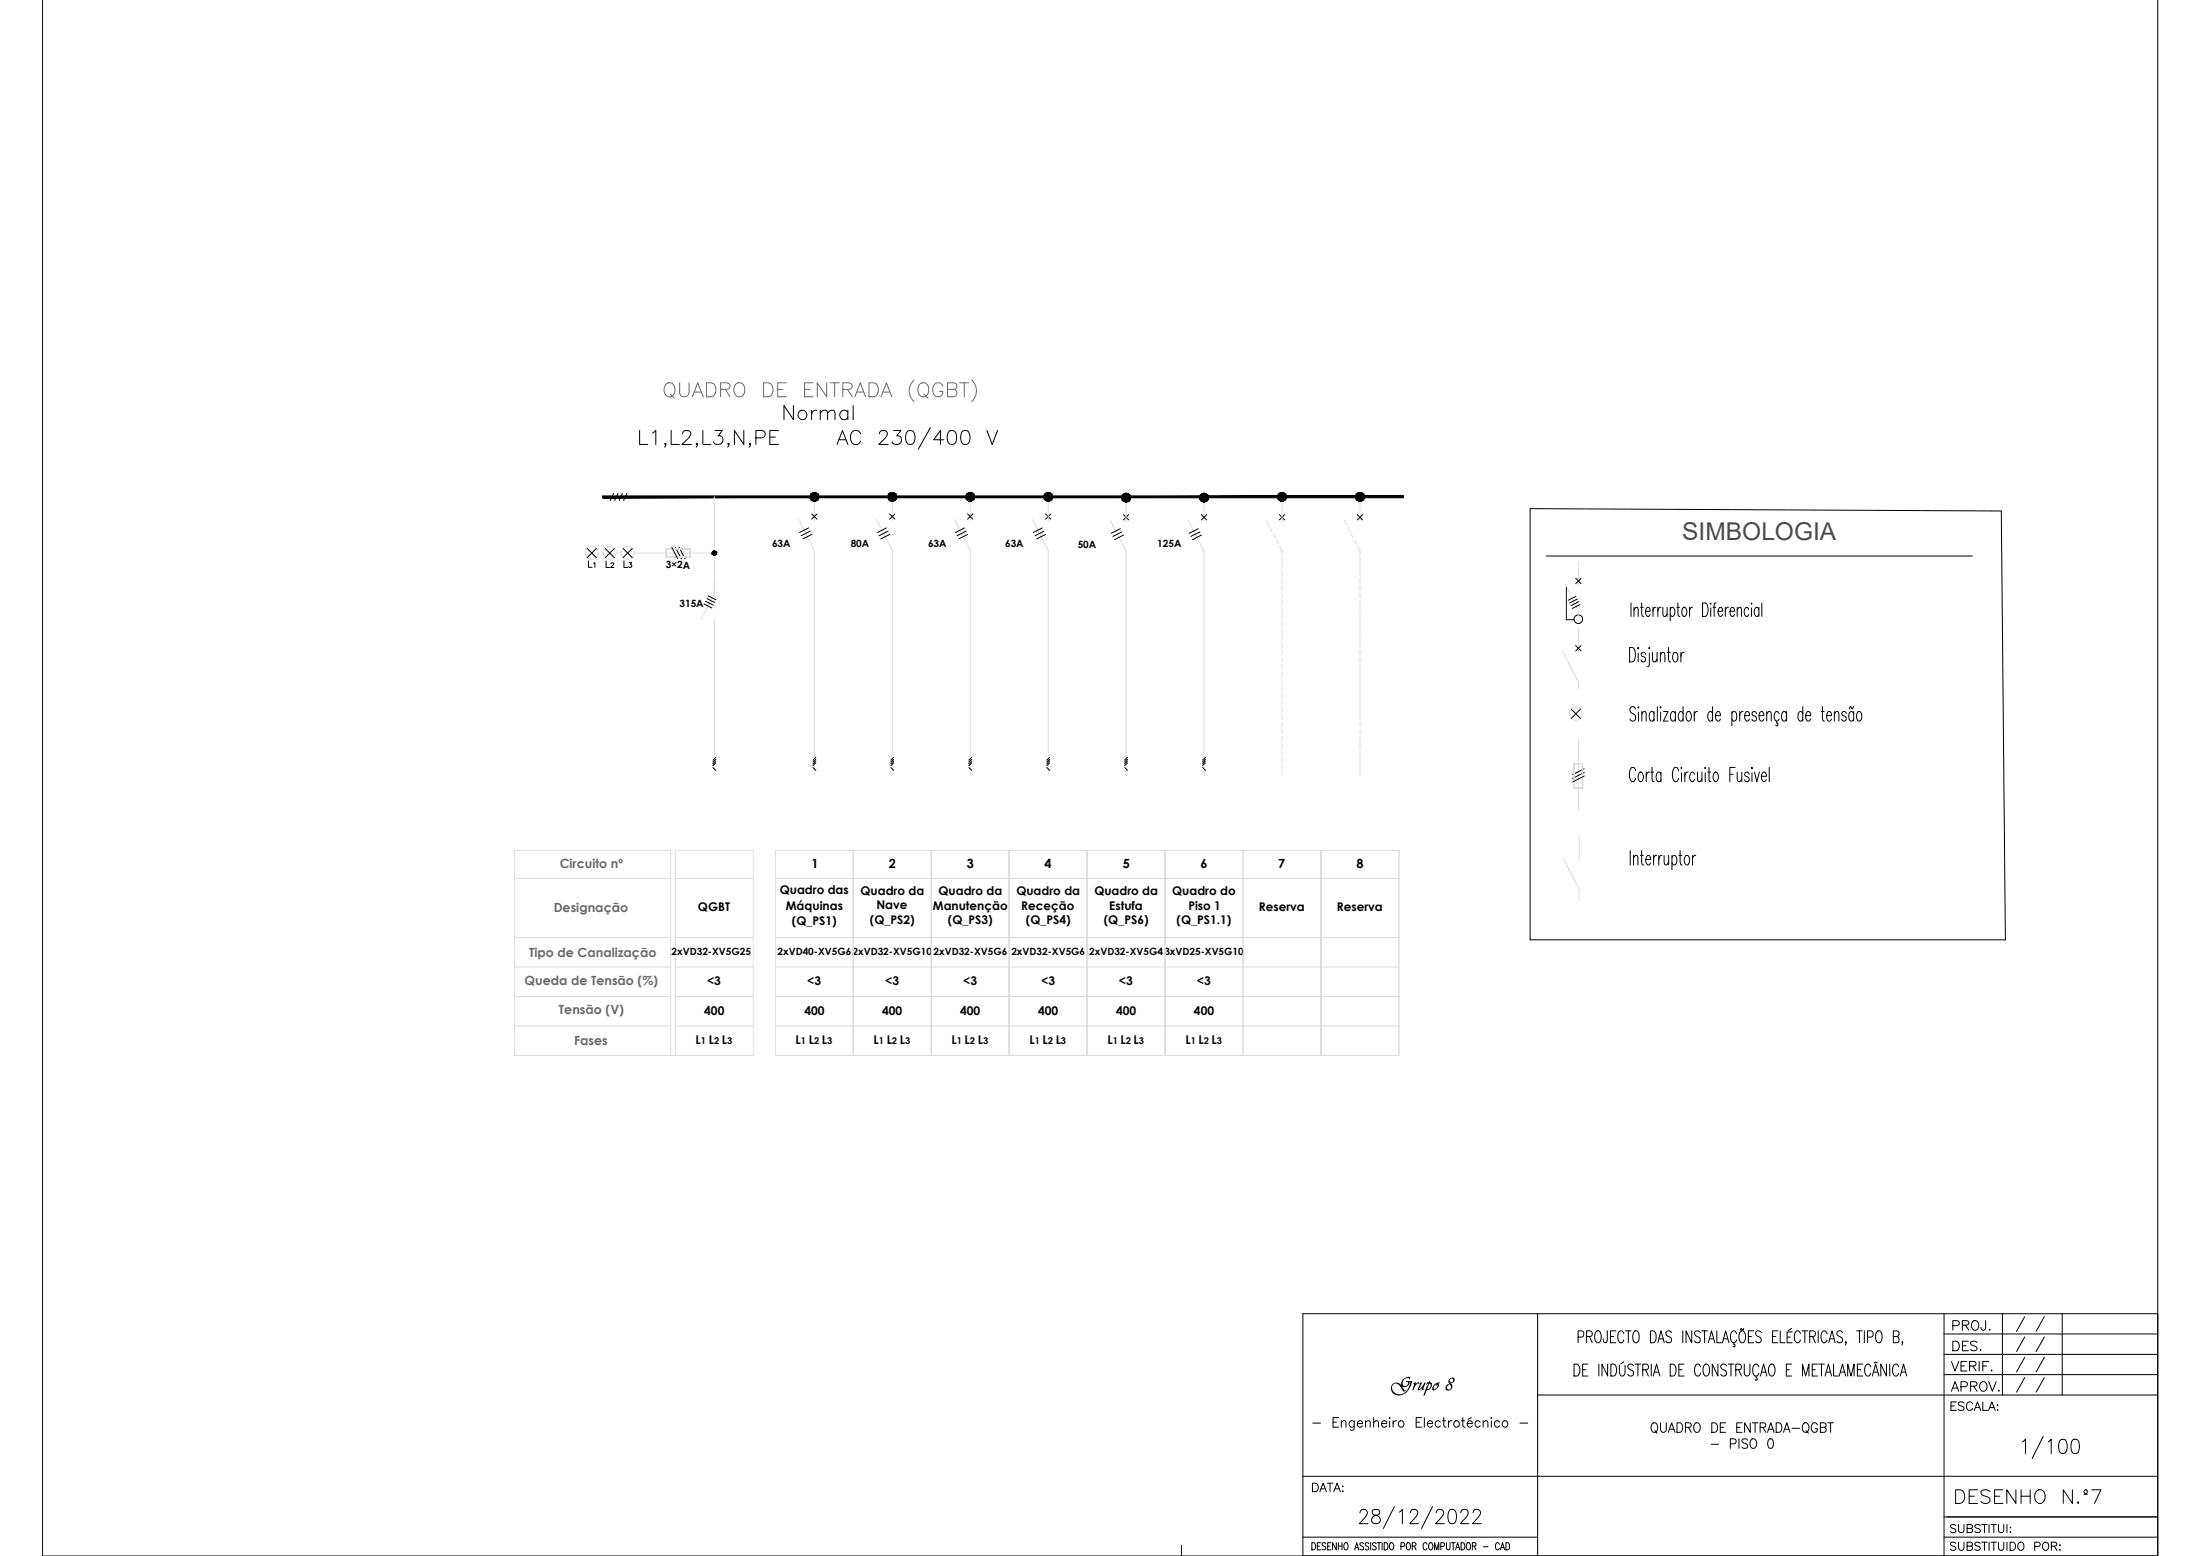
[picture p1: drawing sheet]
<svg xmlns="http://www.w3.org/2000/svg" width="297mm" height="210mm" viewBox="0 0 297 210" stroke-linecap="round" stroke-linejoin="round" font-family="sans-serif">
<defs><g id="words">
<g font-size="4.9">
<text x="271.3" y="183.4">/ /</text>
<text x="271.3" y="186.3">/ /</text>
<text x="262.8" y="203.9">DESENHO N.º7</text>
</g>
<text font-size="3.3" fill="#4c4c4c" x="226.9" y="72.8">SIMBOLOGIA</text>
<text font-size="2.6" x="187.5" y="187.6">Grupo 8</text>
<g font-size="1.7" fill="#696969">
<text x="75.5" y="117.1">Circuito nº</text>
<text x="74.7" y="123.1">Designação</text>
<text x="71.4" y="129.1">Tipo de Canalização</text>
<text x="70.7" y="132.8">Queda de Tensão (%)</text>
<text x="75.4" y="136.8">Tensão (V)</text>
<text x="77.5" y="141">Fases</text>
</g>
<g font-size="1.7">
<text x="109.5" y="117">1</text>
<text x="119.9" y="117.1">2</text>
<text x="130.4" y="117">3</text>
<text x="140.9" y="117.1">4</text>
<text x="151.5" y="117">5</text>
<text x="162" y="117">6</text>
<text x="172.4" y="117">7</text>
<text x="183" y="117">8</text>
</g>
<g font-size="1.6">
<text x="94.2" y="122.9">QGBT</text>
<text x="105.2" y="120.7">Quadro das</text>
<text x="106" y="122.8">Máquinas</text>
<text x="106.8" y="124.7">(Q_PS1)</text>
<text x="116.1" y="120.7">Quadro da</text>
<text x="117.3" y="124.6">(Q_PS2)</text>
<text x="118.2" y="122.6">Nave</text>
<text x="125.8" y="122.7">Manutenção</text>
<text x="126.6" y="120.7">Quadro da</text>
<text x="127.9" y="124.7">(Q_PS3)</text>
<text x="137.1" y="120.7">Quadro da</text>
<text x="137.8" y="122.7">Receção</text>
<text x="138.4" y="124.7">(Q_PS4)</text>
<text x="147.6" y="120.7">Quadro da</text>
<text x="148.9" y="124.7">(Q_PS6)</text>
<text x="149.6" y="122.7">Estufa</text>
<text x="158.1" y="120.7">Quadro do</text>
<text x="158.7" y="124.7">(Q_PS1.1)</text>
<text x="160.3" y="122.7">Piso 1</text>
<text x="169.8" y="122.8">Reserva</text>
<text x="180.3" y="122.8">Reserva</text>
<text x="95" y="136.9">400</text>
<text x="95.4" y="132.9">&lt;3</text>
<text x="108.5" y="136.9">400</text>
<text x="108.9" y="132.9">&lt;3</text>
<text x="119" y="136.9">400</text>
<text x="119.4" y="132.9">&lt;3</text>
<text x="129.5" y="136.9">400</text>
<text x="129.9" y="132.9">&lt;3</text>
<text x="140" y="136.9">400</text>
<text x="140.4" y="132.9">&lt;3</text>
<text x="150.5" y="136.9">400</text>
<text x="150.9" y="132.9">&lt;3</text>
<text x="161.1" y="136.9">400</text>
<text x="161.5" y="132.9">&lt;3</text>
<text x="93.8" y="140.9">L L L</text>
<text x="107.3" y="140.9">L L L</text>
<text x="117.8" y="140.9">L L L</text>
<text x="128.4" y="140.9">L L L</text>
<text x="138.9" y="140.9">L L L</text>
<text x="149.4" y="140.9">L L L</text>
<text x="159.9" y="140.9">L L L</text>
</g>
<g font-size="1.3">
<text x="89.8" y="76.7">3×2A</text>
<text x="104.1" y="73.8">63A</text>
<text x="114.8" y="73.8">80A</text>
<text x="125.2" y="73.8">63A</text>
<text x="135.6" y="73.8">63A</text>
<text x="145.4" y="73.9">50A</text>
<text x="156.1" y="73.7">125A</text>
<text x="91.7" y="81.8">315A</text>
<text x="90.6" y="128.9">2xVD32-XV5G25</text>
<text x="104.9" y="128.9">2xVD40-XV5G62xVD32-XV5G10</text>
<text x="125.9" y="128.9">2xVD32-XV5G6</text>
<text x="136.4" y="128.9">2xVD32-XV5G6</text>
<text x="146.9" y="128.9">2xVD32-XV5G43xVD25-XV5G10</text>
<text x="94.5" y="140.9">1</text>
<text x="96.3" y="140.9">2</text>
<text x="98.1" y="140.9">3</text>
<text x="108" y="140.9">1</text>
<text x="109.8" y="140.9">2</text>
<text x="111.6" y="140.9">3</text>
<text x="118.6" y="140.9">1</text>
<text x="120.3" y="140.9">2</text>
<text x="122.1" y="140.9">3</text>
<text x="129.1" y="140.9">1</text>
<text x="130.8" y="140.9">2</text>
<text x="132.6" y="140.9">3</text>
<text x="139.6" y="140.9">1</text>
<text x="141.4" y="140.9">2</text>
<text x="143.1" y="140.9">3</text>
<text x="150.1" y="140.9">1</text>
<text x="151.9" y="140.9">2</text>
<text x="153.6" y="140.9">3</text>
<text x="160.6" y="140.9">1</text>
<text x="162.4" y="140.9">2</text>
<text x="164.2" y="140.9">3</text>
</g>
</g></defs>
<!-- layer: Desenho base -->
<g fill="none" stroke="#000" stroke-width=".13">
<path d="M5.7 -.1v210h285.4v-210M86.3 58.1v1.9h1.1M88 58.4l.5-.3v1.9M89.8 59.9l-.1 .1-.1-.1 .1-.1a.35 .35 0 0 1-.1 .5M90.5 58.1v1.9h1.1M92.1 58.5a.43 .43 0 0 1 .3-.4h.4a.45 .45 0 0 1 .3 .7l-1.1 1.2h1.3M94.1 59.9l-.1 .1-.1-.1 .1-.1a.35 .35 0 0 1-.1 .5M94.8 58.1v1.9h1.1M96.4 58.1h1l-.5 .7a.61 .61 0 0 1 .6 .7 .61 .61 0 0 1-.8 .5l-.4-.2v-.2M98.3 59.9l-.1 .1v-.1v-.1a.35 .35 0 0 1 0 .5M100.3 58.1v1.9l-1.2-1.9v1.9M101.2 59.9l-.1 .1v-.1v-.1a.35 .35 0 0 1 0 .5"/>
<path d="M102 59.1h.8l.2-.1a.5 .5 0 0 0 .2-.6 .5 .5 0 0 0-.4-.3h-.8v1.9M103.9 59h.7M105 58.1h-1.1v1.9h1.1M107 54.7v1.9l-1.2-1.9v1.9M109.5 55.3v1.3M110.2 55.3a.6 .6 0 0 0-.7 .6M110.6 55.7l.5-.4 .5 .1v1.2M110.6 55.3v1.3M111.6 55.7l.5-.4 .5 .1v1.2M112.9 60l.8-1.9 .7 1.9M113.2 59.3h.9M114.4 55.6a.61 .61 0 0 0-.9-.1 .61 .61 0 0 0 0 .9 .61 .61 0 0 0 .9-.1"/>
<path d="M114.4 55.3v1.3M115.1 54.7v1.9M116.1 58.5a.7 .7 0 0 0-.8-.4 .7 .7 0 0 0-.6 .7 .82 .82 0 0 0 .2 .9 .82 .82 0 0 0 .9 .2l.3-.4M118.6 58.5a.43 .43 0 0 1 .4-.4h.3a.45 .45 0 0 1 .3 .7l-1.1 1.2h1.3M120.5 58.1h1l-.5 .7a.6 .6 0 0 1 .6 .7 .6 .6 0 0 1-.8 .5l-.3-.1-.2-.3M122.4 58.2a.61 .61 0 0 1 .9 .2 1.48 1.48 0 0 1-.1 1.5 .63 .63 0 0 1-1-.3 1.57 1.57 0 0 1 .2-1.4zM125.5 57.7l-1.6 2.9M127.3 59.3h-1.4l1-1.2v1.9M128 58.2a.63 .63 0 0 1 1 .2 1.57 1.57 0 0 1-.2 1.5 .63 .63 0 0 1-.9-.3 1.57 1.57 0 0 1 .1-1.4zM129.8 58.2a.63 .63 0 0 1 1 .2 1.48 1.48 0 0 1-.2 1.5 .63 .63 0 0 1-.9-.3 1.64 1.64 0 0 1 .1-1.4zM133.1 58.1l.7 1.9 .8-1.9M206.4 68.6l63.6 .3"/>
<path d="M208.6 75h57.5M220 81.3v1.9M220.4 82.3l.3-.4 .2 .1 .1 1.2M220.4 81.9v1.3M221.3 81.9h.4M221.5 81.3v1.5v.3l.2 .1M222 82.5h.6v-.2a.33 .33 0 0 0-.4-.4 .86 .86 0 0 0 0 1.3h.2l.2-.3M223 81.9v1.3M223.4 81.9l-.3 .1-.1 .5M223.6 81.9v1.3M224.1 81.9l-.3 .1-.2 .5M224.3 81.9l.1 1.2 .2 .1 .3-.4"/>
<path d="M224.9 81.9v1.3M225.3 82.2l.2-.3 .3 .1a.84 .84 0 0 1-.1 1.2h-.2l-.2-.3M225.3 81.9v1.8M226.2 81.9h.4M226.3 81.3v1.5l.1 .3 .2 .1M227 82l.1-.1 .3 .1a.84 .84 0 0 1-.1 1.2h-.2a.91 .91 0 0 1-.1-1.2zM227.9 81.9v1.3M228.3 81.9l-.2 .1-.2 .5M229.7 81.3h.3a1.25 1.25 0 0 1 .3 1.6l-.3 .3h-.3zM230.8 81.3v.2zM230.8 82v1.2M231.1 81.9h.3"/>
<path d="M231.5 81.3l-.2 .1-.1 .3v1.5M231.8 82.5h.6v-.2a.33 .33 0 0 0-.4-.4 .86 .86 0 0 0 0 1.3h.2l.2-.3M232.7 81.9v1.3M233.2 81.9l-.3 .1-.2 .5M233.4 82.5h.6v-.2a.33 .33 0 0 0-.4-.4 .86 .86 0 0 0 0 1.3h.2l.2-.3M234.3 82.3l.3-.4 .3 .1v1.2M234.3 81.9v1.3M235.9 82.2l-.2-.3-.3 .1a.84 .84 0 0 0 .1 1.2h.2l.2-.3M236.3 81.3v.2zM236.3 82v1.2M237.3 82.2l-.2-.3-.3 .1a.84 .84 0 0 0 .1 1.2h.2l.2-.3M237.3 81.9v1.3"/>
<path d="M237.7 81.3v1.9M96.2 103.5l.3 .4M96.5 102.4l-.3 .4M96.5 102.7l-.3 .3M96.5 102.9l-.3 .4M96.5 102.2l-.3 .3M109.7 103.5l.4 .4M110.1 102.4l-.4 .4M110.1 102.7l-.4 .3M110.1 102.9l-.4 .4M110.1 102.2l-.4 .3M120.2 103.5l.4 .4"/>
<path d="M120.6 102.4l-.4 .4M120.6 102.7l-.4 .3M120.6 102.9l-.4 .4M120.6 102.2l-.4 .3M130.7 103.5l.4 .4M131.1 102.4l-.4 .4M131.1 102.7l-.4 .3M131.1 102.9l-.4 .4M131.1 102.2l-.4 .3M141.2 103.5l.4 .4M141.6 102.4l-.4 .4M141.6 102.7l-.4 .3"/>
<path d="M141.6 102.9l-.4 .4M141.6 102.2l-.4 .3M151.7 103.5l.4 .4M152.1 102.4l-.4 .4M152.1 102.7l-.4 .3M152.1 102.9l-.4 .4M152.1 102.2l-.4 .3M162.2 103.5l.4 .4M162.6 102.4l-.4 .4M162.6 102.7l-.4 .3M162.6 102.9l-.4 .4M162.6 102.2l-.4 .3"/>
<path d="M207.4 177.2v32.7M215.3 179.6l.1-.1a.7 .7 0 0 1 .6 1l-.1 .3a.37 .37 0 0 1-.2 .3 .37 .37 0 0 1-.4 0 1.26 1.26 0 0 1 0-1.5zM216.8 179.5v1.3l-.1 .3h-.2a.42 .42 0 0 1-.2-.5M218 179.5h-.8v1.6h.8M219 179.9a.38 .38 0 0 0-.3-.4 .38 .38 0 0 0-.4 .4l-.1 .2a.7 .7 0 0 0 .6 1l.2-.3M219.3 179.5h.7M219.7 179.5v1.6M220.5 179.6l.1-.1a.7 .7 0 0 1 .5 1v.3a.39 .39 0 0 1-.6 .3l-.3-.6v-.4zM222.6 179.5h.4a1.01 1.01 0 0 1 0 1.6h-.4zM225.5 179.8a.39 .39 0 0 0-.6-.2 .39 .39 0 0 0 0 .6l.4 .2a.41 .41 0 0 1 .1 .6 .41 .41 0 0 1-.7-.1M227 179.5v1.6M228.2 179.5v1.6l-.8-1.6v1.6"/>
<path d="M229.3 179.8a.39 .39 0 0 0-.6-.2 .39 .39 0 0 0 .1 .6l.3 .2a.41 .41 0 0 1 .2 .6 .41 .41 0 0 1-.7-.1M229.6 179.5h.7M229.9 179.5v1.6M231.6 179.5v1.6h.6M234.3 179.9a.38 .38 0 0 0-.4-.4 .38 .38 0 0 0-.4 .4v.9a.38 .38 0 0 0 .4 .4 .38 .38 0 0 0 .4-.4M234.8 179.3h.1M234.8 179.6l.1-.1a.72 .72 0 0 1 .6 1l-.1 .3a.38 .38 0 0 1-.4 .4 .38 .38 0 0 1-.4-.4v-.7zM234.8 179.3l-.1 .1M235 179.3v.1M235.2 179.2v.2h-.2M236.5 179.5h-.7v1.6h.7M237.6 179.8a.39 .39 0 0 0-.6-.2 .39 .39 0 0 0 0 .6l.4 .2a.41 .41 0 0 1 .1 .6 .41 .41 0 0 1-.7-.1"/>
<path d="M239.8 179.5h-.7v1.6h.7M240.1 179.5v1.6h.7M241.7 179.2l-.5 .3M241.8 179.7h-.7v1.4h.7M242.9 179.9a.38 .38 0 0 0-.4-.4 .38 .38 0 0 0-.4 .4v.9a.38 .38 0 0 0 .4 .4 .38 .38 0 0 0 .4-.4M243.1 179.5h.7M243.5 179.5v1.6M245.3 179.5v1.6M246.5 179.9a.38 .38 0 0 0-.4-.4 .38 .38 0 0 0-.4 .4v.9a.38 .38 0 0 0 .4 .4 .38 .38 0 0 0 .4-.4M248.5 179.8a.39 .39 0 0 0-.6-.2 .39 .39 0 0 0 .1 .6l.3 .2a.41 .41 0 0 1 .2 .6 .41 .41 0 0 1-.7-.1M250.5 179.5h.7M250.8 179.5v1.6"/>
<path d="M251.5 179.5v1.6M253.2 179.6l.1-.1a.7 .7 0 0 1 .6 1l-.1 .3a.39 .39 0 0 1-.6 .3 1.26 1.26 0 0 1 0-1.5zM262.2 180h28.9M262.2 177.2v32.7M263.4 178.8h.6a.34 .34 0 0 0 .3-.3 .34 .34 0 0 0-.3-.3h-.6v1.2M264.7 178.8l.8-.1a.28 .28 0 0 0 0-.5h-.8v1.2M265.1 178.8l.5 .6M266.1 178.3l.1-.1a.59 .59 0 0 1 .7 .2 .59 .59 0 0 1 0 .7 .47 .47 0 0 1-.6 .3 .47 .47 0 0 1-.4-.4zM267.9 178.2v.9a.31 .31 0 0 1-.5 .3l-.2-.4M268.3 179.4h.2zM270.1 177.2v11M273.1 177.6l-1.1 2"/>
<path d="M275.8 177.6l-1.1 2M278.2 177.2v11M291.1 177.2h-115.3v32.7M175.8 199.2h115.3M177.1 192h1M179.8 191.8h.5M180.6 191.2h-.8v1.3h.8M180.9 191.9l.3-.2h.3l.1 .8M180.9 191.7v.8M182.7 191.7v1a.32 .32 0 0 1-.2 .2 .32 .32 0 0 1-.4 0M182.7 191.8a.39 .39 0 0 0-.6 0 .39 .39 0 0 0 0 .6 .39 .39 0 0 0 .6-.1M183.1 192h.7a.37 .37 0 0 0-.4-.4 .37 .37 0 0 0-.3 .5 .37 .37 0 0 0 .3 .4 .37 .37 0 0 0 .4-.2"/>
<path d="M184.2 191.9l.3-.2h.3v.8M184.2 191.7v.8M185.3 191.9l.3-.2h.3l.1 .8M185.3 191.2v1.3M186.4 192h.7a.35 .35 0 0 0-.4-.4 .35 .35 0 0 0-.3 .4v.1a.37 .37 0 0 0 .2 .4 .37 .37 0 0 0 .5-.2M187.5 191.2v.2zM187.5 191.7v.8M187.9 191.7v.8M188.4 191.7a.42 .42 0 0 0-.5 .3M191 191.8h.5M191.8 191.2h-.8v1.3h.8M192.1 191.2v1.3"/>
<path d="M192.5 192h.7a.35 .35 0 0 0-.3-.4 .35 .35 0 0 0-.4 .4v.1a.37 .37 0 0 0 .3 .4 .37 .37 0 0 0 .4-.2M194.3 191.8a.39 .39 0 0 0-.6 0 .39 .39 0 0 0 0 .6 .39 .39 0 0 0 .6-.1M194.6 191.7h.4M194.8 191.2v1.1v.2h.3M195.4 191.7v.8M195.9 191.7a.42 .42 0 0 0-.5 .3M197.2 191.7h.4M197.3 191.2v1.1l.1 .2h.2M197.9 192h.7a.35 .35 0 0 0-.3-.4 .35 .35 0 0 0-.4 .4v.1a.37 .37 0 0 0 .3 .4 .37 .37 0 0 0 .4-.2M198.5 191.2l-.5 .3M199.7 191.8a.39 .39 0 0 0-.6 0 .39 .39 0 0 0 0 .6 .39 .39 0 0 0 .6-.1M200.1 191.9l.3-.2h.2l.1 .8"/>
<path d="M200.1 191.7v.8M201.2 191.2v.2zM201.2 191.7v.8M202.3 191.8a.39 .39 0 0 0-.6 0 .39 .39 0 0 0 0 .6 .39 .39 0 0 0 .6-.1M205 192h1.1M207.4 188.2h83.7M212.3 184h.4a1.01 1.01 0 0 1 0 1.6h-.4zM212.9 180.4h.5l.2-.2v-.4l-.1-.2-.6-.1v1.6M213.5 184.8h.4M214 180.3h.5a.4 .4 0 0 0 .3-.4 .4 .4 0 0 0-.3-.4h-.5v1.6M214.2 184h-.7v1.6h.7M214.4 180.3l.4 .8"/>
<path d="M215.7 184v1.6M216.9 184v1.6l-.8-1.6v1.6M217.2 180.3h.5M217.3 184h.4a1.01 1.01 0 0 1 0 1.6h-.4zM218.4 184.2v1a.39 .39 0 0 0 .5 .4h.1l.2-.4v-1M219 183.7l-.4 .3M220.4 184.2a.39 .39 0 0 0-.7-.1 .39 .39 0 0 0 .1 .6l.3 .2a.41 .41 0 0 1 .2 .6 .41 .41 0 0 1-.7-.1M220.6 184h.7M220.9 184v1.6M221.6 184.8h.5a.41 .41 0 0 0 .3-.4 .41 .41 0 0 0-.3-.4h-.5v1.6M222 184.8l.4 .8M222.7 184v1.6"/>
<path d="M222.9 192a.46 .46 0 0 1 .7 .4v.3a.45 .45 0 0 1-.4 .5 .45 .45 0 0 1-.5-.5v-.3zM223 185.6l.5-1.6 .4 1.6M223.2 185.1h.5M223.2 193l.3 .4M223.6 181.1l.5-1.6 .4 1.6M223.8 180.6h.5M224 191.9v1a.39 .39 0 0 0 .4 .3 .39 .39 0 0 0 .4-.3v-1M225.1 193.2l.4-1.3 .4 1.3M225.2 192.8h.6M225.3 184h.4a1.01 1.01 0 0 1 0 1.6h-.4zM226.2 191.9a.69 .69 0 0 1 .8 .4 .69 .69 0 0 1-.2 .9h-.6zM226.5 184.8h.4"/>
<path d="M227.2 184h-.7v1.6h.7M227.4 192.5h.6l.1-.2-.1-.3-.6-.1v1.3M227.8 192.5l.3 .7M228.7 192l.1-.1a.68 .68 0 0 1 .6 .5 .68 .68 0 0 1-.3 .8h-.1a.68 .68 0 0 1-.6-.5 .68 .68 0 0 1 .3-.7zM229.4 184.4a.39 .39 0 0 0-.6-.3 1.18 1.18 0 0 0 .1 1.5 .41 .41 0 0 0 .5-.4M229.9 184.1l.2-.1a.7 .7 0 0 1 .5 1v.2a.38 .38 0 0 1-.4 .4 .38 .38 0 0 1-.4-.4l-.1-.6zM230.4 181.1l.5-1.6 .4 1.6M230.6 180.6h.5M230.8 194.8h1M230.9 191.9a.69 .69 0 0 1 .8 .4 .69 .69 0 0 1-.2 .9h-.6zM231.7 184v1.6l-.7-1.6v1.6M232.1 192.5h.4"/>
<path d="M232.4 181.1l.4-1.6 .4 1.6M232.5 180.6h.6M232.8 191.9h-.7v1.3h.7M232.9 184.2a.41 .41 0 0 0-.4-.2 .41 .41 0 0 0-.4 .4 .85 .85 0 0 0 .7 .5 .4 .4 0 0 1-.2 .7h-.4l-.1-.2M233.1 184h.8M233.4 194.8h.5a.34 .34 0 0 0 .3-.4 .34 .34 0 0 0-.3-.3h-.5v1.3M233.5 184v1.6M233.9 181.1v.3l.1 .1v.1v.1l-.2-.1M234.2 184.8h.4a.4 .4 0 0 0 .3-.4 .4 .4 0 0 0-.3-.4h-.4v1.6M234.3 192.5h.4M234.5 184.8l.4 .8M234.6 194.1v1.3"/>
<path d="M235 191.9h-.7v1.3h.7M235.3 184v1.2a.39 .39 0 0 0 .2 .4 .39 .39 0 0 0 .4 0l.2-.4v-1.2M235.7 194.3a.38 .38 0 0 0-.4-.2 .38 .38 0 0 0-.3 .4l.6 .3a.32 .32 0 0 1 0 .5 .48 .48 0 0 1-.6-.1M235.8 180.3h.5M236.1 191.9v1.3l-.8-1.3v1.3M236.3 194.2a.58 .58 0 0 1 .6 .2 .58 .58 0 0 1 0 .7 .4 .4 0 0 1-.6 .2l-.2-.4a.74 .74 0 0 1 .2-.7zM236.4 191.9h.8M236.8 191.9v1.3M236.9 185.6v.3h.1v.2v.1l-.2-.1M237.3 184.4a.39 .39 0 0 0-.6-.3 1.18 1.18 0 0 0 .1 1.5 .41 .41 0 0 0 .5-.4M237.4 192.5h.5l.3-.1v-.3l-.3-.2h-.5v1.3M237.5 185.6l.4-1.6 .4 1.6"/>
<path d="M237.6 185.1h.6M237.8 192.5l.4 .7M238.4 193.2l.5-1.3 .4 1.3M238.6 192.8h.5M238.6 194.2l.3-.1a.78 .78 0 0 1 0 1.3h-.1a.87 .87 0 0 1-.2-1.2zM238.8 184.1l.1-.1a.72 .72 0 0 1 .5 1v.2a.38 .38 0 0 1-.6 .4l-.1-.2a1.18 1.18 0 0 1 .1-1.3zM239.1 180.3h.5M239.6 191.9a.69 .69 0 0 1 .8 .4 .69 .69 0 0 1-.3 .9h-.5zM240.6 193.2l.4-1.3 .5 1.3M240.8 192.8h.5M241 184.8h.4M241.1 180.4h.4"/>
<path d="M241.7 184h-.7v1.6h.7M241.8 192.7h.9M243.1 185.6v-1.6l.5 1.6 .4-1.6v1.6M243.3 192a.58 .58 0 0 1 .7 .2 .58 .58 0 0 1 0 .7 .42 .42 0 0 1-.5 .3 .42 .42 0 0 1-.4-.5l.1-.5zM243.6 193l.4 .4M244.1 180.3h.5a.4 .4 0 0 0 .3-.4 .4 .4 0 0 0-.3-.4h-.5v1.6M244.5 184.8h.4M244.5 180.3l.4 .8M245.2 192.2a.42 .42 0 0 0-.5-.3 .42 .42 0 0 0-.4 .5v.3a.42 .42 0 0 0 .4 .5 .42 .42 0 0 0 .5-.5h-.3M245.2 184h-.7v1.6h.7M245.3 184h.8M245.6 192.5h.4l.3-.1v-.3l-.3-.2h-.4v1.3h.4l.3-.1v-.4l-.3-.2"/>
<path d="M245.7 184v1.6M246.2 185.6l.4-1.6 .5 1.6M246.4 185.1h.5M246.6 191.9h.7M246.7 181.1l.4-1.6 .5 1.6M246.9 180.6h.5M246.9 191.9v1.3M247.3 184v1.6h.7M248.1 185.6l.4-1.6 .5 1.6M248.3 185.1h.5M249 181.1h-.1h.1l-.1 .4M249.2 185.6v-1.6l.5 1.6 .4-1.6v1.6"/>
<path d="M250.6 184.8h.4M251.3 184h-.7v1.6h.7M251.9 180.4h.5l.2-.2 .1-.4-.1-.2-.7-.1v1.6M252.4 184.4a.38 .38 0 0 0-.4-.4 .38 .38 0 0 0-.4 .4 1.07 1.07 0 0 0 .3 1.2 .4 .4 0 0 0 .5-.4M252.6 185.6l.4-1.6 .5 1.6M252.7 185.1h.6M252.8 183.9l.2-.2 .2 .2M254.5 184v1.6l-.8-1.6v1.6M254.9 184v1.6M255.4 180.3h.5a.4 .4 0 0 0 .3-.4 .4 .4 0 0 0-.3-.4h-.5v1.6h.5l.2-.1v-.6l-.2-.1M256.1 184.4a.38 .38 0 0 0-.4-.4 .38 .38 0 0 0-.3 .4v.8a.38 .38 0 0 0 .3 .4 .38 .38 0 0 0 .4-.4M256.3 185.6l.5-1.6 .4 1.6"/>
<path d="M256.5 185.1h.6M256.7 181.1h-.1h-.1h.2l-.2 .4M262.2 185.4h28.9M262.2 182.7h28.9M263.2 189.7h.4M263.2 187.7l.5-1.3 .5 1.3M263.2 183.7l.5 1.2 .5-1.2M263.4 180.9h.4a.68 .68 0 0 1 .5 .7 .68 .68 0 0 1-.5 .6h-.4zM263.4 187.3h.6M263.9 189.1h-.7v1.2h.7M264.5 187.1h.6a.34 .34 0 0 0 .3-.4 .34 .34 0 0 0-.3-.3h-.6v1.3M264.5 184.3h.5"/>
<path d="M264.7 181.5h.5M264.9 189.3a.44 .44 0 0 0-.7 .1l.2 .2 .4 .2a.28 .28 0 0 1 0 .4 .58 .58 0 0 1-.6-.1M265.3 183.7h-.8v1.2h.8M265.5 180.9h-.8v1.3h.8M265.7 184.3l.7-.1 .2-.2-.1-.2-.3-.1h-.5v1.2M265.8 187l.8-.1 .1-.2-.1-.2-.2-.1h-.6v1.3M266.1 189.4a.42 .42 0 0 0-.5-.3 .42 .42 0 0 0-.3 .4v.3a.42 .42 0 0 0 .3 .5 .42 .42 0 0 0 .5-.3M266.1 184.3l.5 .6M266.2 187l.5 .7M266.3 190.3l.4-1.2 .5 1.2M266.5 189.9h.5M266.7 181.1a.51 .51 0 0 0-.9 .1l.3 .3a.68 .68 0 0 1 .6 .3v.2a.57 .57 0 0 1-.9 0"/>
<path d="M267 183.7v1.2M267.1 182.2h.1zM267.3 186.5a.62 .62 0 0 1 .7 .2 .62 .62 0 0 1-.1 .8 .48 .48 0 0 1-.5 .2 .48 .48 0 0 1-.4-.5 .8 .8 0 0 1 .3-.7zM267.5 189.1v1.2h.6M267.5 184.3h.5M268.3 190.3l.4-1.2 .4 1.2M268.3 186.4l.5 1.3 .5-1.3M268.3 183.7h-.8v1.2M268.4 189.9h.6M268.6 184.9h.1zM269.4 189.5h.1zM269.5 190.2v.1z"/>
<path d="M269.6 187.6h.1zM272.8 194.5l.4-.3v1.9M275.6 193.8l-1.5 2.9M276.3 194.5l.4-.3v1.9M277.9 194.2a.54 .54 0 0 1 .9 .3 1.74 1.74 0 0 1-.2 1.5 .55 .55 0 0 1-.8-.3 1.74 1.74 0 0 1 .1-1.5zM279.6 194.2a.54 .54 0 0 1 .8 .3 1.83 1.83 0 0 1-.1 1.5 .57 .57 0 0 1-.9-.3 1.96 1.96 0 0 1 .2-1.5zM159.4 208.4v1.5M175.8 207.4h31.6M177 208.1a.52 .52 0 0 1 .5 .3 .52 .52 0 0 1-.2 .6l-.3 .1zM177 200.1h.4a.6 .6 0 0 1 .4 .6 .6 .6 0 0 1-.4 .5h-.4zM177.7 208.6h.3M178 201.2l.5-1.1 .4 1.1"/>
<path d="M178.2 208.1h-.5v1h.5M178.2 200.8h.6M178.8 208.3a.25 .25 0 0 0-.3-.2 .25 .25 0 0 0 0 .4l.2 .1a.27 .27 0 0 1 .1 .5 .27 .27 0 0 1-.5-.1M179 200.1h.8M179.1 208.6h.3M179.4 200.1v1.1M179.5 208.1h-.4v1h.4M179.9 201.2l.5-1.1 .4 1.1M180.1 200.8h.5M180.3 208.1v1l-.5-1v1M180.5 208.6h.5M180.5 208.1v1"/>
<path d="M181 208.1v1M181.1 200.5h.1zM181.1 201.1v.1zM181.4 208.1h.1a.5 .5 0 0 1 .4 .5 .5 .5 0 0 1-.4 .5 .66 .66 0 0 1-.1-1zM182.7 209.1l.3-1 .3 1M182.8 208.8h.4M183.5 204.1l.1-.4 .5-.1a.49 .49 0 0 1 .3 .8l-1 1.1h1.1M183.9 208.3a.27 .27 0 0 0-.2-.2 .27 .27 0 0 0-.3 .2l.1 .2 .4 .2v.1v.2l-.1 .1-.4-.1M184.6 208.3a.27 .27 0 0 0-.2-.2 .27 .27 0 0 0-.2 .2v.2l.4 .2v.1v.2l-.1 .1-.3-.1M184.9 208.1v1M185.2 203.7a.41 .41 0 0 0 .2 .7 .68 .68 0 0 1 .7 .3 .68 .68 0 0 1-.1 .8 .69 .69 0 0 1-1-.3 .73 .73 0 0 1 .9-.8 .42 .42 0 0 0 .1-.7l-.2-.1zM185.6 208.3a.25 .25 0 0 0-.4-.2 .25 .25 0 0 0 .1 .4l.2 .1a.27 .27 0 0 1 .1 .5 .27 .27 0 0 1-.5-.1"/>
<path d="M185.8 208.1h.5M186 208.1v1M186.4 208.1v1M186.7 208.1a.52 .52 0 0 1 .5 .3 .52 .52 0 0 1-.1 .6l-.4 .1zM187.6 208.1a.5 .5 0 0 1 .4 .5 .5 .5 0 0 1-.4 .5 .66 .66 0 0 1 0-1zM188.1 203.2l-1.5 3M188.8 204l.4-.4v1.9M189 208.6l.4-.1 .1-.2-.1-.2h-.4v1M189.9 208.1a.5 .5 0 0 1 .4 .5 .5 .5 0 0 1-.4 .5 .66 .66 0 0 1 0-1zM190.3 204.1l.1-.4 .5-.1a.49 .49 0 0 1 .3 .8l-1 1.1h1.1M190.5 208.6l.4-.1 .1-.3-.5-.1v1M190.8 208.6l.2 .5"/>
<path d="M192.5 208.3a.28 .28 0 0 0-.4-.2 .28 .28 0 0 0-.1 .4v.2a.27 .27 0 0 0 .2 .4 .27 .27 0 0 0 .3-.3M192.9 208.1a.5 .5 0 0 1 .4 .5 .5 .5 0 0 1-.4 .5 .66 .66 0 0 1 0-1zM193.2 203.2l-1.4 3M193.5 209.1v-1l.3 1 .3-1v1M193.7 204.1l.2-.4 .5-.1a.49 .49 0 0 1 .3 .8l-1 1.1h1.1M194.4 208.6l.4-.1 .1-.2-.1-.2h-.4v1M195.1 208.1v.9l.2 .1 .2-.1 .1-.2v-.7M195.6 203.7a.55 .55 0 0 1 .8 .3 1.74 1.74 0 0 1-.2 1.5 .55 .55 0 0 1-.8-.3 1.74 1.74 0 0 1 .2-1.5zM195.8 208.1h.5M196 208.1v1M196.3 209.1l.3-1 .3 1M196.5 208.8h.3"/>
<path d="M197 204.1l.2-.4 .5-.1a.58 .58 0 0 1 .1 1l-.8 .9h1.1M197.1 208.1a.52 .52 0 0 1 .5 .3 .52 .52 0 0 1-.2 .6l-.3 .1zM197.9 208.1h.1a.54 .54 0 0 1 .2 .9l-.1 .1a.54 .54 0 0 1-.2-1zM198.6 208.6l.4-.1 .1-.3-.5-.1v1M198.7 204.1l.2-.4 .5-.1a.49 .49 0 0 1 .2 .8l-1 1.1h1.2M198.9 208.6l.2 .5M200.1 208.7h.6M202.3 208.3a.28 .28 0 0 0-.4-.2 .28 .28 0 0 0-.2 .4v.2a.27 .27 0 0 0 .2 .4 .27 .27 0 0 0 .4-.3M202.4 209.1l.3-1 .3 1M202.5 208.8h.4M203.1 208.1a.52 .52 0 0 1 .6 .3 .52 .52 0 0 1-.2 .6l-.4 .1zM262.2 207.4h28.9"/>
<path d="M262.2 204.6h28.9M263.8 208.2a.41 .41 0 0 0-.7 .1l.1 .2 .6 .2v.3a.45 .45 0 0 1-.7 0M263.8 205.8a.39 .39 0 0 0-.4-.2 .39 .39 0 0 0-.3 .3l.2 .2 .5 .2v.3a.48 .48 0 0 1-.7 0M264.2 208v.8a.37 .37 0 0 0 .4 .3 .37 .37 0 0 0 .3-.3v-.8M264.2 205.6v.8a.37 .37 0 0 0 .4 .4 .37 .37 0 0 0 .3-.4v-.8M265.4 208.6h.4l.2-.1 .1-.2-.1-.2-.6-.1v1.1h.4l.3-.2a.27 .27 0 0 0-.3-.3M265.4 206.2l.6-.1 .1-.1-.1-.2-.2-.2h-.4v1.1h.4a.29 .29 0 0 0 .3-.2 .29 .29 0 0 0-.3-.3M267.1 208.2a.42 .42 0 0 0-.7 .1l.1 .2 .5 .2 .1 .3a.47 .47 0 0 1-.7 0M267.1 205.8a.41 .41 0 0 0-.4-.2 .41 .41 0 0 0-.3 .3l.2 .2 .4 .2 .1 .3a.52 .52 0 0 1-.7 0M267.3 208h.8M267.3 205.6h.8M267.7 205.6v1.1"/>
<path d="M267.7 208v1.1M268.3 205.6v1.1M268.3 208v1.1M268.6 208h.7M268.6 205.6h.7M269 205.6v1.1M269 208v1.1M269.6 208v.8a.36 .36 0 0 0 .3 .3 .36 .36 0 0 0 .4-.3v-.8M269.6 205.6v.8a.36 .36 0 0 0 .3 .4 .36 .36 0 0 0 .4-.4v-.8M270.7 205.6v1.1M270.7 208v1.1M271.2 208h.3a.59 .59 0 0 1 .4 .6 .59 .59 0 0 1-.4 .5h-.3z"/>
<path d="M271.2 206h.1M271.2 206.6v.1zM272.3 208.2a.45 .45 0 0 1 .6-.1 .45 .45 0 0 1 .1 .6 .41 .41 0 0 1-.4 .5 .41 .41 0 0 1-.4-.5zM274.5 208.6h.6l.1-.3-.2-.3h-.5v1.1M275.6 208.2a.45 .45 0 0 1 .6-.1 .45 .45 0 0 1 .2 .6 .41 .41 0 0 1-.5 .5 .41 .41 0 0 1-.4-.5zM276.7 208.6l.7-.1 .1-.1-.1-.3-.2-.1h-.5v1.1M277.1 208.6l.4 .5M277.8 208.5h.1zM277.8 209.1h.1z"/>
<circle cx="108.2" cy="56" r=".63"/>
<circle cx="189" cy="192.1" r=".42"/>
<circle cx="196.5" cy="192.1" r=".42"/>
<circle cx="203" cy="192.1" r=".42"/>
</g>
<g fill="#000" stroke="#000" stroke-width=".13">
<path d="M96.3 74.9h.1zM109.7 67.6h.4zM109.8 66.5h.2zM120.2 67.6h.4zM120.3 66.5h.2zM130.7 67.6h.4zM130.8 66.5h.2zM141.2 67.6h.4zM141.3 66.5h.2zM151.7 67.7h.4zM151.8 66.6h.2zM162.2 67.7h.4z"/>
<path d="M162.3 66.6h.2zM172.7 67.6h.5zM172.8 66.5h.2zM183.2 67.6h.4zM183.4 66.5h.2z"/>
<path d="M96.3 74.4h.1zM96.3 74.4h.1zM96.3 74.4h.1zM96.3 74.4h.1z"/>
<path d="M96.3 74.4h.2zM96.2 74.4h.3zM96.2 74.4h.3zM96.2 74.4h.3z"/>
<path d="M96.2 74.4h.3zM96.2 74.4h.3zM96.2 74.4h.3zM96.2 74.4h.3z"/>
<path d="M96.2 74.8h.3zM96.2 74.8l.2 .1zM96.3 74.9h.1zM96.3 74.9h.1z"/>
<path d="M96.2 74.4h.3zM96.2 74.4h.3zM96.2 74.4h.3zM96.2 74.4h.3z"/>
<path d="M96.2 74.8h.3zM96.2 74.8h.3zM96.2 74.8h.3zM96.2 74.8h.3z"/>
<path d="M96.2 74.4l.4 .1zM96.2 74.4l.4 .1zM96.1 74.5h.5zM96.1 74.5h.5z"/>
<path d="M96.2 74.8h.3zM96.2 74.8h.3zM96.2 74.8h.3zM96.2 74.8h.3z"/>
<path d="M96.1 74.5h.5zM96.1 74.5h.5zM96.1 74.5h.5zM96.1 74.5h.5z"/>
<path d="M96.1 74.8h.5zM96.1 74.8h.4zM96.2 74.8h.3zM96.2 74.8h.3z"/>
<path d="M96.1 74.5l.5 .1zM96.1 74.5l.5 .1zM96.1 74.6h.5zM96.1 74.6h.5z"/>
<path d="M96.1 74.7h.5zM96.1 74.7l.5 .1zM96.1 74.8h.5zM96.1 74.8h.5z"/>
<path d="M96.1 74.6h.5zM96.1 74.6h.5zM96.1 74.6h.5zM96.1 74.6h.5z"/>
<path d="M96.1 74.6l.5 .1zM96.1 74.6l.5 .1zM96.1 74.7h.5zM96.1 74.7h.5z"/>
<path d="M96.1 74.7h.5zM96.1 74.7h.5zM96.1 74.7h.5zM96.1 74.7h.5z"/>
<path d="M109.7 67.6h.3zM109.8 67.6h.2z"/>
<path d="M109.8 66.5h.3zM109.7 66.5h.4z"/>
<path d="M109.7 66.5h.5zM109.5 66.5h.7z"/>
<path d="M109.5 66.5l.7 .1zM109.5 66.6h.7z"/>
<path d="M109.5 67.5h.7zM109.5 67.5l.6 .1z"/>
<path d="M109.5 66.6l.8 .1-.1-.1zM109.5 66.6l.8 .1h-.9z"/>
<path d="M109.5 67.5h.7zM109.5 67.5h.7z"/>
<path d="M109.4 66.7l1 .1-.1-.1zM109.4 66.7l1 .1h-1.1z"/>
<path d="M109.4 67.4h.9zM109.4 67.4l.8 .1z"/>
<path d="M109.3 66.8l1.1 .1v-.1zM109.3 66.8l1.1 .1h-1.1z"/>
<path d="M109.3 67.3l1 .1 .1-.1zM109.3 67.3l1 .1h-.9z"/>
<path d="M109.3 66.9l1.1 .1v-.1zM109.3 66.9l1.1 .1h-1.1z"/>
<path d="M109.3 67.2l1.1 .1v-.1zM109.3 67.2l1.1 .1h-1.1z"/>
<path d="M109.3 67l1.1 .1v-.1zM109.3 67l1.1 .1h-1.1z"/>
<path d="M109.3 67.1l1.1 .1v-.1zM109.3 67.1l1.1 .1h-1.1z"/>
<path d="M120.2 67.6h.3zM120.3 67.6h.2z"/>
<path d="M120.3 66.5h.3zM120.2 66.5h.4z"/>
<path d="M120.2 66.5h.5zM120.1 66.5h.6z"/>
<path d="M120.1 66.5l.7 .1zM120 66.6h.8z"/>
<path d="M120.1 67.5h.6zM120.1 67.5l.5 .1z"/>
<path d="M120 66.6l.8 .1v-.1zM120 66.6l.8 .1h-.9z"/>
<path d="M120 67.5h.8zM120 67.5h.7z"/>
<path d="M119.9 66.7l1 .1-.1-.1zM119.9 66.7l1 .1h-1z"/>
<path d="M119.9 67.4h.9zM119.9 67.4l.9 .1z"/>
<path d="M119.9 66.8l1 .1v-.1zM119.9 66.8l1 .1h-1.1z"/>
<path d="M119.9 67.3l.9 .1 .1-.1zM119.9 67.3l.9 .1h-.9z"/>
<path d="M119.8 66.9l1.1 .1v-.1zM119.8 66.9l1.1 .1h-1.1z"/>
<path d="M119.8 67l1.1 .1v-.1zM119.8 67l1.1 .1h-1.1z"/>
<path d="M119.8 67.1l1.1 .1v-.1zM119.8 67.1l1.1 .1h-1.1z"/>
<path d="M119.8 67.2l1.1 .1v-.1zM119.8 67.2l1.1 .1h-1z"/>
<path d="M130.7 67.6h.3zM130.8 67.6h.2z"/>
<path d="M130.8 66.5h.3zM130.7 66.5h.4z"/>
<path d="M130.7 66.5h.5zM130.6 66.5h.6z"/>
<path d="M130.6 66.5l.7 .1zM130.5 66.6h.8z"/>
<path d="M130.6 67.5h.6zM130.6 67.5l.5 .1z"/>
<path d="M130.5 66.6l.8 .1v-.1zM130.5 66.6l.8 .1h-.9z"/>
<path d="M130.5 67.5h.8zM130.5 67.5h.7z"/>
<path d="M130.4 66.7l1 .1-.1-.1zM130.4 66.7l1 .1h-1z"/>
<path d="M130.4 67.4h.9zM130.4 67.4l.9 .1z"/>
<path d="M130.4 66.8l1 .1v-.1zM130.4 66.8l1 .1h-1.1z"/>
<path d="M130.4 67.3l.9 .1 .1-.1zM130.4 67.3l.9 .1h-.9z"/>
<path d="M130.3 66.9l1.2 .1-.1-.1zM130.3 66.9l1.2 .1h-1.2z"/>
<path d="M130.3 67.2l1.1 .1v-.1zM130.3 67.2l1.1 .1h-1z"/>
<path d="M130.3 67l1.2 .1v-.1zM130.3 67l1.2 .1h-1.2z"/>
<path d="M130.3 67.1l1.1 .1 .1-.1zM130.3 67.1l1.1 .1h-1.1z"/>
<path d="M141.2 67.6h.3zM141.3 67.6h.2z"/>
<path d="M141.3 66.5h.3zM141.2 66.5h.4z"/>
<path d="M141.2 66.5h.5zM141.1 66.5h.6z"/>
<path d="M141.1 66.5l.7 .1zM141 66.6h.8z"/>
<path d="M141.1 67.5h.6zM141.1 67.5l.5 .1z"/>
<path d="M141 66.6l.8 .1v-.1zM141 66.6l.8 .1h-.9z"/>
<path d="M141 67.5h.8zM141 67.5h.7z"/>
<path d="M140.9 66.7l1 .1-.1-.1zM140.9 66.7l1 .1h-1z"/>
<path d="M140.9 67.4h.9zM140.9 67.4l.9 .1z"/>
<path d="M140.9 66.8l1.1 .1-.1-.1zM140.9 66.8l1.1 .1h-1.1z"/>
<path d="M140.9 67.3l.9 .1 .1-.1zM140.9 67.3l.9 .1h-.9z"/>
<path d="M140.9 66.9l1.1 .1v-.1zM140.9 66.9l1.1 .1h-1.2z"/>
<path d="M140.9 67.2l1 .1 .1-.1zM140.9 67.2l1 .1h-1z"/>
<path d="M140.8 67l1.2 .1v-.1zM140.8 67l1.2 .1h-1.2z"/>
<path d="M140.8 67.1l1.2 .1v-.1zM140.8 67.1l1.2 .1h-1.1z"/>
<path d="M151.7 67.7h.3zM151.8 67.7h.2z"/>
<path d="M151.8 66.6h.3zM151.7 66.6h.4z"/>
<path d="M151.7 66.6h.5zM151.6 66.6h.6z"/>
<path d="M151.6 66.6l.7 .1zM151.5 66.7h.8z"/>
<path d="M151.6 67.6h.6zM151.6 67.6l.5 .1z"/>
<path d="M151.5 66.7l.9 .1zM151.5 66.7l.9 .1h-.9z"/>
<path d="M151.5 67.6h.8zM151.5 67.6h.7z"/>
<path d="M151.5 66.8l.9 .1v-.1zM151.5 66.8l.9 .1h-1z"/>
<path d="M151.5 67.5l.8 .1 .1-.1zM151.5 67.5l.8 .1h-.8z"/>
<path d="M151.4 66.9l1.1 .1-.1-.1zM151.4 66.9l1.1 .1h-1.2z"/>
<path d="M151.4 67.4l1 .1v-.1zM151.4 67.4l1 .1h-.9z"/>
<path d="M151.3 67l1.2 .1v-.1zM151.3 67l1.2 .1h-1.2z"/>
<path d="M151.3 67.3l1.1 .1 .1-.1zM151.3 67.3l1.1 .1h-1z"/>
<path d="M151.3 67.1l1.2 .1v-.1zM151.3 67.1l1.2 .1h-1.2z"/>
<path d="M151.3 67.2l1.2 .1v-.1zM151.3 67.2l1.2 .1h-1.2z"/>
<path d="M162.2 67.7h.3zM162.3 67.7h.2z"/>
<path d="M162.3 66.6h.3zM162.2 66.6h.4z"/>
<path d="M162.2 66.6h.5zM162.1 66.6h.6z"/>
<path d="M162.1 66.6l.7 .1zM162 66.7h.8z"/>
<path d="M162.1 67.6h.6zM162.1 67.6l.5 .1z"/>
<path d="M162 66.7l.9 .1zM162 66.7l.9 .1h-.9z"/>
<path d="M162 67.6h.8zM162 67.6h.7z"/>
<path d="M162 66.8l.9 .1v-.1zM162 66.8l.9 .1h-1z"/>
<path d="M162 67.5l.8 .1 .1-.1zM162 67.5l.8 .1h-.8z"/>
<path d="M161.9 66.9l1.1 .1-.1-.1zM161.9 66.9l1.1 .1h-1.1z"/>
<path d="M161.9 67.4l1 .1v-.1zM161.9 67.4l1 .1h-.9z"/>
<path d="M161.9 67l1.1 .1v-.1zM161.9 67l1.1 .1h-1.2z"/>
<path d="M161.9 67.3l1 .1 .1-.1zM161.9 67.3l1 .1h-1z"/>
<path d="M161.8 67.1l1.2 .1v-.1zM161.8 67.1l1.2 .1h-1.2z"/>
<path d="M161.8 67.2l1.2 .1v-.1zM161.8 67.2l1.2 .1h-1.1z"/>
<path d="M172.7 67.6h.3zM172.8 67.6h.2z"/>
<path d="M172.8 66.5h.4zM172.7 66.5h.5z"/>
<path d="M172.7 66.5h.5zM172.6 66.5h.6z"/>
<path d="M172.6 66.5l.7 .1zM172.6 66.6h.7z"/>
<path d="M172.6 67.5h.6zM172.6 67.5l.6 .1z"/>
<path d="M172.6 66.6l.8 .1-.1-.1zM172.6 66.6l.8 .1h-.9z"/>
<path d="M172.6 67.5h.7zM172.6 67.5h.6z"/>
<path d="M172.5 66.7l.9 .1v-.1zM172.5 66.7l.9 .1h-1z"/>
<path d="M172.5 67.4h.9zM172.5 67.4l.8 .1z"/>
<path d="M172.4 66.8l1.1 .1-.1-.1zM172.4 66.8l1.1 .1h-1.1z"/>
<path d="M172.4 67.3l1 .1v-.1zM172.4 67.3l1 .1h-.9z"/>
<path d="M172.4 66.9l1.1 .1v-.1zM172.4 66.9l1.1 .1h-1.1z"/>
<path d="M172.4 67.2l1 .1 .1-.1zM172.4 67.2l1 .1h-1z"/>
<path d="M172.4 67l1.1 .1v-.1zM172.4 67l1.1 .1h-1.1z"/>
<path d="M172.4 67.1l1.1 .1v-.1zM172.4 67.1l1.1 .1h-1.1z"/>
<path d="M183.2 67.6h.4zM183.4 67.6h.2z"/>
<path d="M183.4 66.5h.2zM183.2 66.5h.4z"/>
<path d="M183.2 66.5h.6zM183.1 66.5h.7z"/>
<path d="M183.1 66.5l.7 .1zM183.1 66.6h.7z"/>
<path d="M183.1 67.5h.7zM183.1 67.5l.5 .1z"/>
<path d="M183.1 66.6l.8 .1-.1-.1zM183.1 66.6l.8 .1h-.9z"/>
<path d="M183.1 67.5h.7zM183.1 67.5h.7z"/>
<path d="M183 66.7l1 .1-.1-.1zM183 66.7l1 .1h-1.1z"/>
<path d="M183 67.4h.9zM183 67.4l.8 .1z"/>
<path d="M182.9 66.8l1.1 .1v-.1zM182.9 66.8l1.1 .1h-1.1z"/>
<path d="M182.9 67.3l1 .1 .1-.1zM182.9 67.3l1 .1h-.9z"/>
<path d="M182.9 66.9l1.1 .1v-.1zM182.9 66.9l1.1 .1h-1.1z"/>
<path d="M182.9 67.2l1.1 .1v-.1zM182.9 67.2l1.1 .1h-1.1z"/>
<path d="M182.9 67l1.1 .1v-.1zM182.9 67l1.1 .1h-1.1z"/>
<path d="M182.9 67.1l1.1 .1v-.1zM182.9 67.1l1.1 .1h-1.1z"/>
<path d="M81.3 67.2h108v-.3zM81.3 66.9h108l-108 .3z"/>
</g>
<g fill="none" stroke="#000" stroke-width=".13">
<path d="M79.2 74l1.2 1.2M79.4 75.7v.8h.5M80.1 76l.1-.1v.6M80.4 74l-1.2 1.2M81.6 74l1.3 1.2M81.8 75.7v.9h.4M82.4 76.1l.1-.2 .2 .1 .1 .1-.4 .5h.4M82.8 66.6l-.5 .9M82.9 74l-1.3 1.2M83.4 66.6l-.5 .9M84 66.6l-.5 .9M84.1 74l1.2 1.2"/>
<path d="M84.2 75.7v.9h.5M84.6 66.6l-.5 .9M84.9 75.9h.3l-.2 .3a.21 .21 0 0 1 .2 .3 .21 .21 0 0 1-.4-.1M85.3 74l-1.2 1.2M90.6 73.8l.8 1.6M91.1 73.8l.8 1.6M91.6 73.8l.8 1.6M109.1 71.2l-1.2 .6M109.3 71.6l-1.2 .7M109.5 69.3l.7 .7M109.5 72.1l-1.2 .6M110.2 69.3l-.7 .7"/>
<path d="M119.6 71.2l-1.2 .6M119.8 71.6l-1.2 .7M120 69.3l.7 .7M120 72.1l-1.2 .6M120.7 69.3l-.7 .7M130.1 71.2l-1.2 .6M130.3 71.6l-1.2 .7M130.5 69.3l.7 .7M130.5 72.1l-1.2 .6M131.2 69.3l-.7 .7M140.6 71.2l-1.2 .6M140.8 71.6l-1.2 .7"/>
<path d="M141 69.3l.7 .7M141.1 72.1l-1.3 .6M141.7 69.3l-.7 .7M151.1 71.3l-1.2 .6M151.3 71.7l-1.2 .7M151.5 69.4l.8 .7M151.6 72.2l-1.2 .6M152.3 69.4l-.8 .7M161.6 71.3l-1.2 .6M161.9 71.7l-1.3 .7M162.1 69.4l.7 .7M162.1 72.2l-1.2 .6"/>
<path d="M162.8 69.4l-.7 .7M172.6 69.4l.7 .7M173.3 69.4l-.7 .7M183.1 69.4l.7 .7M183.8 69.4l-.7 .7M206.4 68.6v58.2h64.1l-.5-57.9M211.3 79.2v4.4h1M212.6 78l.7 .7M213.3 78l-.7 .7M95 81.5l1 .5M95.2 81.1l1 .5M95.4 80.7l1 .6"/>
<path d="M95.5 80.4l1.1 .5M211.9 95.7l1.3 1.2M212.5 87.1l.8 .7M212.6 80.4l-1.1 .6M212.8 80.8l-1.1 .5M213 81.2l-1.1 .5M213.1 81.5l-1 .6M213.2 95.7l-1.3 1.2M213.3 87.1l-.7 .7M213.7 103.7l-1.6 .8M213.7 104.2l-1.6 .8M213.7 104.7l-1.6 .8"/>
<circle cx="96.3" cy="74.6" r=".26"/>
<circle cx="109.9" cy="67" r=".58"/>
<circle cx="120.4" cy="67" r=".58"/>
<circle cx="130.9" cy="67" r=".58"/>
<circle cx="141.4" cy="67" r=".58"/>
<circle cx="151.9" cy="67.1" r=".58"/>
<circle cx="162.4" cy="67.1" r=".58"/>
<circle cx="172.9" cy="67" r=".58"/>
<circle cx="183.4" cy="67" r=".58"/>
<circle cx="212.9" cy="83.5" r=".58"/>
</g>
<g fill="none" stroke="#dcdcdc" stroke-width=".13">
<path d="M80.7 74.6h.7M83.1 74.6h.7M85.6 74.6h4.2M89.8 74.6h6.6M96.4 67v13.1l-1.8 3.5M107.7 70.1l2.2 4.2v30.2M109.9 67v3.3M118.2 70.1l2.2 4.2v30.2M120.4 67v3.3M128.8 70.1l2.1 4.2v30.2M130.9 67v3.3M139.3 70.1l2.1 4.2v30.2"/>
<path d="M141.4 67v3.3M149.8 70.2l2.1 4.2v30.2M151.9 67.1v3.3M160.3 70.2l2.1 4.2v30.2M162.4 67.1v3.3M170.8 70.2l.3 .6M171.3 71.1l.3 .6M171.7 72l.3 .6M172.2 72.8l.3 .6M172.6 73.7l.3 .7v.4M172.9 67v.6M172.9 67.9v.6"/>
<path d="M172.9 68.8v1.6M172.9 75.2v.6M172.9 76.1v.7M172.9 77.1v.6M172.9 78.1v.6M172.9 79v.7M172.9 80v.6M181.3 70.2l.4 .6M181.8 71.1l.3 .6M182.3 72l.2 .6M182.7 72.8l.3 .6M183.1 73.7l.4 .7v.4"/>
<path d="M183.5 67v.6M183.5 67.9v.6M183.5 68.8v.7M183.5 69.8v.6M183.5 75.2v.6M183.5 76.1v.7M183.5 77.1v.6M183.5 78.1v.6M183.5 79v.7M183.5 80v.6M211.1 78.8l1.8 3.6v.6M212.9 75.7v3.3"/>
<path d="M96.4 83.6v20.9M172.9 81v.6M172.9 81.9v.7M172.9 82.9v.6M172.9 83.9v.6M172.9 84.8v.7M172.9 85.8v.6M172.9 86.8v.6M172.9 87.7v.7M172.9 88.7v.6M172.9 89.7v.6M172.9 90.6v.7"/>
<path d="M172.9 91.6v.6M172.9 92.6v.6M172.9 93.5v.7M172.9 94.5v.6M172.9 95.5v.6M172.9 96.4v.7M172.9 97.4v.6M172.9 98.4v.6M172.9 99.3v.7M183.5 81v.6M183.5 81.9v.7M183.5 82.9v.6"/>
<path d="M183.5 83.9v.6M183.5 84.8v.7M183.5 85.8v.6M183.5 86.8v.6M183.5 87.7v.7M183.5 88.7v.6M183.5 89.7v.6M183.5 90.6v.7M183.5 91.6v.6M183.5 92.6v.6M183.5 93.5v.7M183.5 94.5v.6"/>
<path d="M183.5 95.5v.6M183.5 96.4v.7M183.5 97.4v.6M183.5 98.4v.6M183.5 99.3v.7M210.8 87.9l2.1 4.1v.9M212.9 84.8v3.2M212.9 99.8v9.6M69.4 118.5h21.1M91.1 118.5h10.5M104.6 114.7h84.1v27.7h-84.1zM104.6 118.5h84.1"/>
<path d="M115.1 114.7v27.7M125.6 114.7v27.7M136.1 114.7v27.7M146.6 114.7v27.7M157.2 114.7v27.7M167.7 114.7v27.7M172.9 100.3v.6M172.9 101.3v.6M172.9 102.2v.7M172.9 103.2v.7M172.9 104.2v.4M178.2 114.7v27.7"/>
<path d="M183.5 100.3v.6M183.5 101.3v.6M183.5 102.2v.7M183.5 103.2v.7M183.5 104.2v.4M210.9 115.9l2.1 4.1v1.6M213 112.8v3.2M69.4 126.5h21.1M69.4 130.4h21.1M69.4 134.4h21.1M69.4 138.4h21.1M91.1 126.5h10.5"/>
<path d="M91.1 130.4h10.5M91.1 134.4h10.5M91.1 138.4h10.5M104.6 126.5h84.1M104.6 130.4h84.1M104.6 134.4h84.1M104.6 138.4h84.1M90.5 142.4v-27.7h-21.1v27.7h32.2v-27.7h-10.5v27.7"/>
<circle cx="79.8" cy="74.6" r=".88"/>
<circle cx="82.3" cy="74.6" r=".88"/>
<circle cx="84.7" cy="74.6" r=".88"/>
<circle cx="212.6" cy="96.3" r=".88"/>
</g>
<g fill="#dcdcdc" stroke="#dcdcdc" stroke-width=".13">
<path d="M93.1 74v1.2zM93.1 74.1v1.1z"/>
<path d="M89.8 74v1.2zM89.8 74v1.1z"/>
<path d="M89.8 75.2h3.3zM89.8 75.2h3.3z"/>
<path d="M89.8 74h3.3zM89.8 74.1l3.3-.1z"/>
<path d="M212.4 103h1.1zM212.4 103h1.1z"/>
<path d="M212.3 106.3h1.2zM212.3 106.3h1.1z"/>
<path d="M213.5 103v3.3zM213.5 103v3.3z"/>
<path d="M212.4 103v3.3zM212.4 103v3.3z"/>
</g>
<g fill="none" stroke="#696969" stroke-width=".13">
<path d="M89.8 51.9a.71 .71 0 0 1 .8-.2 .71 .71 0 0 1 .4 .7 .83 .83 0 0 1-.1 .9 .83 .83 0 0 1-.9 .1 1.15 1.15 0 0 1-.2-1.5zM90.4 53.2l.6 .5M91.7 51.6v1.4a.64 .64 0 0 0 .6 .5 .64 .64 0 0 0 .6-.5v-1.4M93.4 53.5l.7-1.9 .8 1.9M93.7 52.9h.9M95.3 51.6h.6a1 1 0 0 1 .7 1 1 1 0 0 1-.7 .9h-.6zM97.2 52.5l1.1-.1a.42 .42 0 0 0 0-.7l-1.1-.1v1.9M97.8 52.5l.7 1M99.2 51.9a.71 .71 0 0 1 .8-.2 .71 .71 0 0 1 .5 .7 .83 .83 0 0 1-.2 .9 .83 .83 0 0 1-.9 .1 1.15 1.15 0 0 1-.2-1.5zM103 51.6h.6a1 1 0 0 1 .7 1 1 1 0 0 1-.7 .9h-.6zM104.9 52.5h.7M106.1 51.6h-1.2v1.9h1.2"/>
<path d="M108.5 52.5h.7M109.7 51.6h-1.2v1.9h1.2M111.5 51.6v1.9l-1.3-1.9v1.9M112 51.6h1.2M112.6 51.6v1.9M113.7 52.5l1.1-.1a.42 .42 0 0 0 0-.7l-1.1-.1v1.9M114.3 52.5l.7 1M115.3 53.5l.7-1.9 .8 1.9M115.6 52.9h.9M117.2 51.6h.6a1 1 0 0 1 .7 1 1 1 0 0 1-.7 .9h-.6zM118.9 53.5l.7-1.9 .7 1.9M119.1 52.9h.9"/>
<path d="M123.3 51.3a1.96 1.96 0 0 0 0 2.9M124 51.9a.71 .71 0 0 1 .8-.2 .71 .71 0 0 1 .5 .7 .82 .82 0 0 1-.2 .9 .82 .82 0 0 1-.9 .1 1.21 1.21 0 0 1-.2-1.5zM124.6 53.2l.6 .5M127.2 52.1a.7 .7 0 0 0-.8-.5 .7 .7 0 0 0-.6 .8 .83 .83 0 0 0 .2 .9 .83 .83 0 0 0 .9 .1l.3-.3v-.3h-.5M127.8 52.5l1.1-.1a.45 .45 0 0 0 0-.7l-1.1-.1v1.9l1.1-.1a.51 .51 0 0 0 .2-.5 .51 .51 0 0 0-.5-.4M129.4 51.6h1.3M130.1 51.6v1.9M131.1 51.3a1.96 1.96 0 0 1 0 2.9"/>
</g>
<g fill="none" stroke="#000" stroke-width=".13">
<path d="M219.8 87.3h.4a1.36 1.36 0 0 1 .3 1.7l-.3 .3h-.4zM220.6 95.6a.43 .43 0 0 0-.7-.1 .43 .43 0 0 0 .2 .7l.3 .1a.57 .57 0 0 1 0 1l-.4-.1-.1-.2M221 87.3v.2zM221 88.1v1.2M221 95.3v.2zM221 96.1v1.2M221.5 96.3l.2-.3 .3 .1 .1 1.2M221.5 96v1.3M222 88.3l-.2-.3-.4 .1v.2a.63 .63 0 0 0 .5 .4 .36 .36 0 0 1 0 .4 .36 .36 0 0 1-.3 .2l-.2-.1v-.2M222.5 87.3v.2zM222.5 88.1v1.5l-.1 .2-.2 .1M222.9 88l.1 1.2 .3 .1 .2-.4"/>
<path d="M223.1 96.3l-.1-.2-.3-.1a.88 .88 0 0 0 0 1.3l.3-.1 .1-.2M223.1 96v1.3M223.5 88v1.3M223.6 95.3v2M224 88.4l.2-.4 .3 .1 .1 1.2M224 88v1.3M224 95.3v.2zM224 96.1v1.2M224.4 96h.6l-.6 1.3h.6M224.9 88h.4M225.1 87.3v1.6v.3l.2 .1M225.8 88.1l.3-.1a.88 .88 0 0 1 0 1.3l-.3-.1a.96 .96 0 0 1 0-1.1z"/>
<path d="M226 96.3l-.2-.3h-.2a.88 .88 0 0 0 0 1.3h.2l.2-.3M226 96v1.3M226.7 88v1.3M227 96.3l-.2-.3h-.1a.88 .88 0 0 0 0 1.3h.1l.2-.3M227 95.3v2M227.2 88l-.3 .1-.2 .5M227.6 96.1l.3-.1a.88 .88 0 0 1 0 1.3h-.2a.96 .96 0 0 1-.1-1.2zM228.5 96v1.3M229 96l-.3 .1-.2 .4M231 96.3l-.2-.3h-.2a.88 .88 0 0 0 0 1.3h.2l.2-.3M231 95.3v2M231.4 96.5h.7v-.2a.33 .33 0 0 0-.4-.3 .88 .88 0 0 0 0 1.3h.2l.2-.3"/>
<path d="M233.6 96.3l.1-.2 .3-.1a.88 .88 0 0 1 0 1.3l-.3-.1-.1-.2M233.6 96v1.9M234.7 96v1.3M235.1 96l-.2 .1-.2 .4M235.3 96.5h.7v-.2a.33 .33 0 0 0-.4-.3 .88 .88 0 0 0 0 1.3h.2l.2-.3M236.9 96.3v-.2l-.3-.1-.2 .1v.3a.58 .58 0 0 1 .5 .6v.2l-.2 .1-.3-.1-.1-.2M237.3 96.5h.6v-.2a.33 .33 0 0 0-.3-.3 .88 .88 0 0 0 0 1.3l.2-.1 .1-.2M238.3 96.3l.3-.3 .3 .1v1.2M238.3 96v1.3M239.7 97.3v.3h.1v.2v.1l-.2-.1M240 96.3l-.2-.3h-.2a.88 .88 0 0 0 0 1.3h.2l.2-.3M241 96.3l-.2-.3h-.2a.88 .88 0 0 0 0 1.3h.2l.2-.3"/>
<path d="M241 96v1.3M243.2 96.3l-.2-.3h-.2a.88 .88 0 0 0 0 1.3h.2l.2-.3M243.2 95.3v2M243.6 96.5h.6v-.2a.32 .32 0 0 0-.1-.3 .32 .32 0 0 0-.4 .1 .92 .92 0 0 0 .1 1.2h.2l.2-.3M245.7 96h.4M245.8 95.3v1.6l.1 .3 .2 .1M246.4 96.5h.7v-.2a.33 .33 0 0 0-.4-.3 .88 .88 0 0 0 0 1.3l.3-.1 .1-.2M247.4 96.3l.3-.3 .3 .1 .1 1.2M247.4 96v1.3M249.1 96.3l-.1-.2-.3-.1-.2 .1v.3a.58 .58 0 0 1 .6 .6l-.1 .2-.2 .1-.3-.1-.1-.2M250 95.3l-.1 .3-.2-.3-.3 .3M250 96.3l-.1-.2-.2-.1a.88 .88 0 0 0 0 1.3l.2-.1 .1-.2"/>
<path d="M250 96v1.3M250.6 96.1l.3-.1a.88 .88 0 0 1 0 1.3h-.2a.92 .92 0 0 1-.1-1.2zM219.9 114.7v2M220.4 115.8l.2-.4 .3 .1v1.2M220.4 115.4v1.3M220.6 104a.41 .41 0 0 0-.5-.5 1.48 1.48 0 0 0 0 1.9 .41 .41 0 0 0 .5-.4M221.1 104.3l.1-.1 .3 .1a.9 .9 0 0 1-.1 1.1h-.2a.9 .9 0 0 1-.1-1.1zM221.3 115.4h.4M221.5 114.7v1.6v.3l.2 .1M222 115.9h.7v-.1a.33 .33 0 0 0-.4-.4 .88 .88 0 0 0 0 1.3h.1l.3-.3M222.1 104.2v1.2M222.5 104.2l-.3 .1-.1 .4"/>
<path d="M222.7 104.2h.4M222.8 103.5v1.6l.1 .3h.2M223.1 115.4v1.3M223.5 115.4l-.3 .1-.1 .4M223.8 115.4v1.3M224.1 104.5l-.3-.3-.2 .1a.9 .9 0 0 0 .1 1.1h.1l.3-.2M224.1 104.2v1.2M224.2 115.4l-.3 .1-.1 .4M224.5 115.4v1.2l.3 .1 .3-.4M225.1 115.4v1.3M225.5 115.7l.1-.2 .3-.1a.88 .88 0 0 1 0 1.3h-.1l-.3-.3M225.5 115.4v1.9"/>
<path d="M226.4 104a.4 .4 0 0 0-.1-.4 .4 .4 0 0 0-.5 0 1.54 1.54 0 0 0 .1 1.8 .44 .44 0 0 0 .5-.4M226.5 115.4h.4M226.6 114.7v1.6l.1 .3 .2 .1M226.8 103.5v.2zM226.8 104.3v1.1M227.3 104.2v1.2M227.4 115.5l.2-.1a.88 .88 0 0 1 0 1.3h-.1a.92 .92 0 0 1-.1-1.2zM227.7 104.2a.48 .48 0 0 0-.4 .5M228.3 115.4v1.3M228.6 104.5l-.2-.3-.3 .1a.9 .9 0 0 0 .1 1.1h.2l.2-.2M228.8 115.4l-.3 .1-.2 .4M229 104.2v1.2h.3l.3-.3"/>
<path d="M229.6 104.2v1.2M230 103.5v.2zM230 104.3v1.1M230.4 104.2h.3M230.5 103.5v1.6l.1 .3h.2M231.3 104.3l.1-.1 .2 .1a.9 .9 0 0 1-.1 1.1h-.1a.9 .9 0 0 1-.1-1.1zM233.3 104.5h.5M234.1 103.5h-.8v1.9M234.3 104.2l.1 1.2h.3l.3-.3M235 104.2v1.2M236 104.5l-.1-.2-.2-.1-.3 .1-.1 .2a.63 .63 0 0 0 .6 .4 .34 .34 0 0 1 0 .4 .34 .34 0 0 1-.3 .1h-.2l-.1-.2M236.3 103.5v.2z"/>
<path d="M236.3 104.3v1.1M236.7 104.2l.3 1.2 .3-1.2M237.6 104.7h.7v-.2a.4 .4 0 0 0-.4-.3l-.1 .1a.9 .9 0 0 0 .1 1.1h.1l.3-.2M238.7 103.5v1.9"/>
</g>
<use href="#words"/>
</svg>
